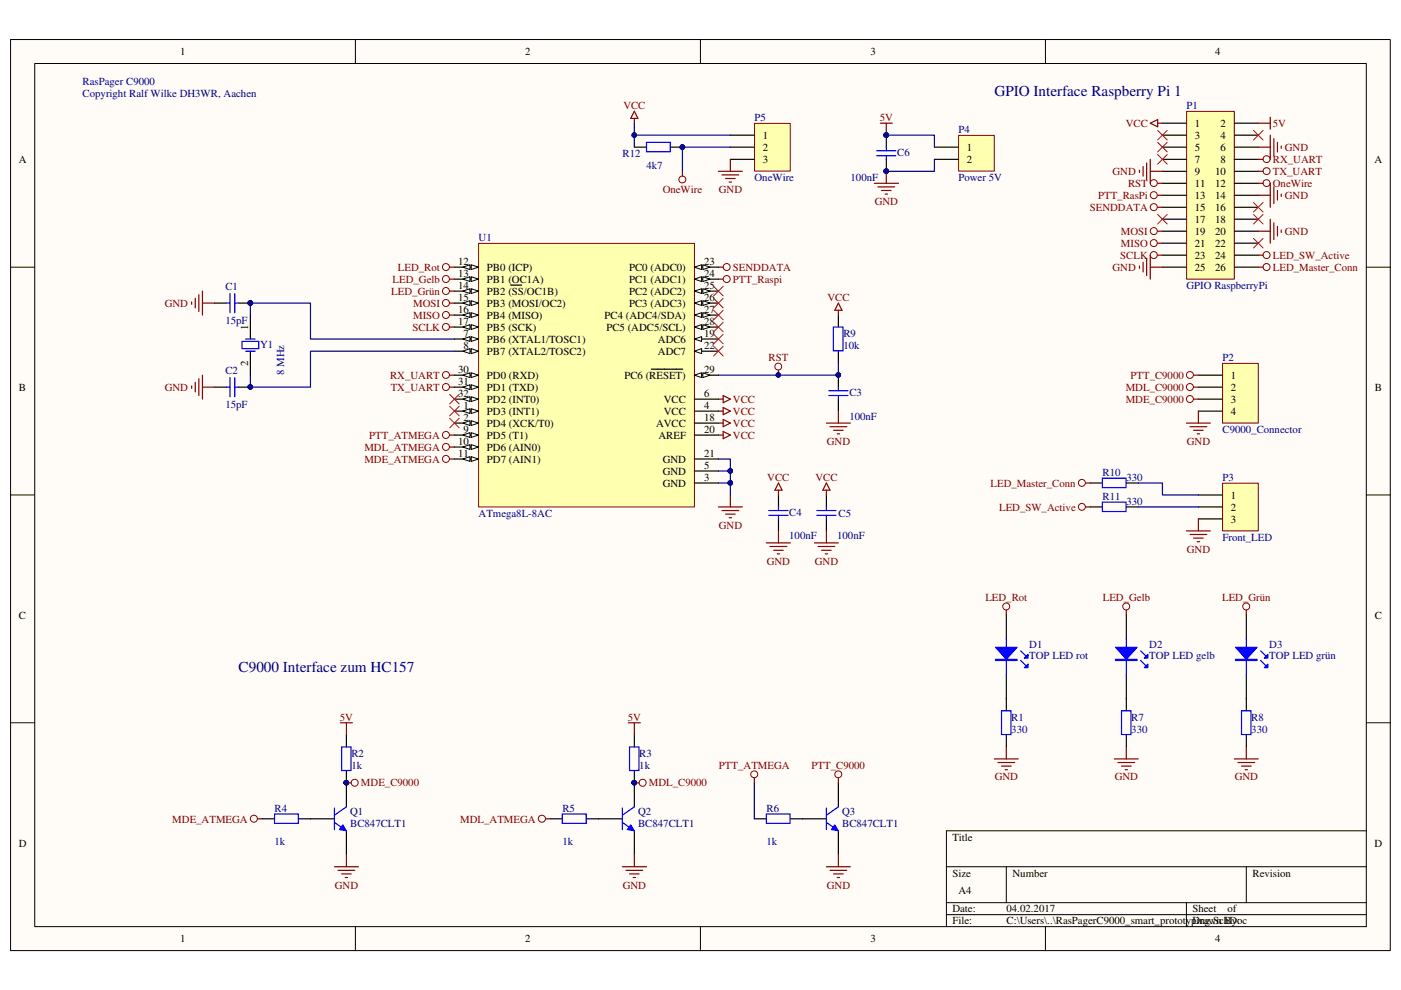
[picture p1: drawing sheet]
<svg xmlns="http://www.w3.org/2000/svg" width="297mm" height="210mm" viewBox="0 0 297 210" stroke-linecap="round" stroke-linejoin="round" font-family="sans-serif">
<defs><g id="words">
<g font-size="3.2" fill="#000080">
<text x="210.9" y="20.4">GPIO Interface Raspberry Pi 1</text>
<text x="50.6" y="142.4">C9000 Interface zum HC157</text>
</g>
<g font-size="2.3">
<text x="38.2" y="11.7">1</text>
<text x="111.4" y="11.7">2</text>
<text x="184.5" y="11.7">3</text>
<text x="257.6" y="11.7">4</text>
<text x="161.8" y="29.5">1</text>
<text x="253.3" y="26.9">1</text>
<text x="253.3" y="29.5">3</text>
<text x="258.8" y="26.9">2</text>
<text x="258.8" y="29.5">4</text>
<text x="4" y="34.5">A</text>
<text x="161.8" y="32">2</text>
<text x="161.8" y="34.5">3</text>
<text x="205" y="32">1</text>
<text x="205" y="34.5">2</text>
<text x="253.3" y="32">5</text>
<text x="253.3" y="34.5">7</text>
<text x="258.8" y="32">6</text>
<text x="258.8" y="34.5">8</text>
<text x="291.4" y="34.5">A</text>
<text x="253.3" y="37.1">9</text>
<text x="253.3" y="39.6">11</text>
<text x="257.6" y="37.1">10</text>
<text x="257.6" y="39.6">12</text>
<text x="253.3" y="42.2">13</text>
<text x="253.3" y="44.7">15</text>
<text x="253.3" y="47.3">17</text>
<text x="257.6" y="42.2">14</text>
<text x="257.6" y="44.7">16</text>
<text x="257.6" y="47.3">18</text>
<text x="253.3" y="49.8">19</text>
<text x="253.3" y="52.4">21</text>
<text x="257.6" y="49.8">20</text>
<text x="257.6" y="52.4">22</text>
<text x="97.1" y="56.2">12</text>
<text x="97.1" y="58.7">13</text>
<text x="103.2" y="57.4">PB0 (ICP)</text>
<text x="103.2" y="60">PB1 (OC1A)</text>
<text x="133.4" y="57.4">PC0 (ADC0)</text>
<text x="133.4" y="60">PC1 (ADC1)</text>
<text x="149.3" y="56.2">23</text>
<text x="149.3" y="58.7">24</text>
<text x="253.3" y="54.9">23</text>
<text x="253.3" y="57.4">25</text>
<text x="257.6" y="54.9">24</text>
<text x="257.6" y="57.4">26</text>
<text x="97.1" y="61.3">14</text>
<text x="97.1" y="63.8">15</text>
<text x="103.2" y="62.5">PB2 (SS/OC1B)</text>
<text x="103.2" y="65.1">PB3 (MOSI/OC2)</text>
<text x="133.4" y="62.5">PC2 (ADC2)</text>
<text x="133.4" y="65.1">PC3 (ADC3)</text>
<text x="149.3" y="61.3">25</text>
<text x="149.3" y="63.8">26</text>
<text x="52.6" y="69.9" transform="rotate(-90 52.6 69.9)">1</text>
<text x="97.1" y="66.3">16</text>
<text x="97.1" y="68.9">17</text>
<text x="98.3" y="71.4">7</text>
<text x="103.2" y="67.6">PB4 (MISO)</text>
<text x="103.2" y="70.1">PB5 (SCK)</text>
<text x="128.2" y="67.6">PC4 (ADC4/SDA)</text>
<text x="128.6" y="70.1">PC5 (ADC5/SCL)</text>
<text x="149.3" y="71.4">19</text>
<text x="149.3" y="66.3">27</text>
<text x="149.3" y="68.9">28</text>
<text x="52.6" y="77.6" transform="rotate(-90 52.6 77.6)">2</text>
<text x="98.3" y="74">8</text>
<text x="103.2" y="72.7">PB6 (XTAL1/TOSC1)</text>
<text x="103.2" y="75.2">PB7 (XTAL2/TOSC2)</text>
<text x="139.5" y="72.7">ADC6</text>
<text x="139.5" y="75.2">ADC7</text>
<text x="149.3" y="74">22</text>
<text x="4" y="82.8">B</text>
<text x="97.1" y="79">30</text>
<text x="97.1" y="81.6">31</text>
<text x="103.2" y="80.3">PD0 (RXD)</text>
<text x="103.2" y="82.8">PD1 (TXD)</text>
<text x="132.4" y="80.3">PC6 (RESET)</text>
<text x="149.3" y="79">29</text>
<text x="261" y="80.3">1</text>
<text x="261" y="82.8">2</text>
<text x="291.5" y="82.8">B</text>
<text x="97.1" y="84.1">32</text>
<text x="98.3" y="86.7">1</text>
<text x="98.3" y="89.2">2</text>
<text x="103.2" y="85.4">PD2 (INT0)</text>
<text x="103.2" y="88">PD3 (INT1)</text>
<text x="140.8" y="85.4">VCC</text>
<text x="140.8" y="88">VCC</text>
<text x="149.3" y="84.1">6</text>
<text x="149.3" y="86.7">4</text>
<text x="149.3" y="89.2">18</text>
<text x="261" y="85.4">3</text>
<text x="261" y="88">4</text>
<text x="97.1" y="94.3">10</text>
<text x="98.3" y="91.8">9</text>
<text x="103.2" y="90.5">PD4 (XCK/T0)</text>
<text x="103.2" y="93">PD5 (T1)</text>
<text x="103.2" y="95.6">PD6 (AIN0)</text>
<text x="139.1" y="90.5">AVCC</text>
<text x="139.6" y="93">AREF</text>
<text x="149.3" y="91.8">20</text>
<text x="97.1" y="96.9">11</text>
<text x="103.2" y="98.1">PD7 (AIN1)</text>
<text x="140.5" y="100.7">GND</text>
<text x="140.5" y="98.1">GND</text>
<text x="149.3" y="99.4">5</text>
<text x="149.3" y="96.9">21</text>
<text x="149.3" y="101.9">3</text>
<text x="140.5" y="103.2">GND</text>
<text x="261" y="105.7">1</text>
<text x="261" y="108.3">2</text>
<text x="261" y="110.8">3</text>
<text x="4" y="131.2">C</text>
<text x="291.5" y="131.2">C</text>
<text x="4" y="179.5">D</text>
<text x="201.9" y="178.2">Title</text>
<text x="291.4" y="179.5">D</text>
<text x="201.9" y="185.8">Size</text>
<text x="214.7" y="185.8">Number</text>
<text x="265.6" y="185.8">Revision</text>
<text x="203.2" y="189.7">A4</text>
<text x="201.9" y="193.5">Date:</text>
<text x="201.9" y="196">File:</text>
<text x="213.4" y="196">C:\Users\..\RasPagerC9000_smart_prototyping.SchDoc</text>
<text x="213.4" y="193.5">04.02.2017</text>
<text x="252.8" y="196">Drawn By:</text>
<text x="252.8" y="193.5">Sheet</text>
<text x="260.3" y="193.5">of</text>
<text x="38.2" y="199.8">1</text>
<text x="111.4" y="199.8">2</text>
<text x="184.5" y="199.8">3</text>
<text x="257.6" y="199.8">4</text>
</g>
<g font-size="2.3" fill="#000080">
<text x="17.5" y="18">RasPager C9000</text>
<text x="17.5" y="20.6">Copyright Ralf Wilke DH3WR, Aachen</text>
<text x="251.5" y="23.1">P1</text>
<text x="160" y="25.7">P5</text>
<text x="203.2" y="28.2">P4</text>
<text x="132" y="33.3">R12</text>
<text x="137.1" y="35.8">4k7</text>
<text x="190.2" y="33">C6</text>
<text x="160" y="38.4">OneWire</text>
<text x="180.3" y="38.4">100nF</text>
<text x="203.2" y="38.4">Power 5V</text>
<text x="101.5" y="51.1">U1</text>
<text x="47.8" y="61.5">C1</text>
<text x="251.5" y="61.3">GPIO RaspberryPi</text>
<text x="47.8" y="68.6">15pF</text>
<text x="178.8" y="71.4">R9</text>
<text x="55.2" y="73.7">Y1</text>
<text x="178.8" y="74">10k</text>
<text x="259.2" y="76.5">P2</text>
<text x="47.8" y="79.3">C2</text>
<text x="60.2" y="79.5" transform="rotate(-90 60.2 79.5)">8 MHz</text>
<text x="180.1" y="83.9">C3</text>
<text x="47.8" y="86.4">15pF</text>
<text x="180.1" y="89">100nF</text>
<text x="259.2" y="91.8">C9000_Connector</text>
<text x="233.8" y="100.9">R10</text>
<text x="238.8" y="101.9">330</text>
<text x="259.2" y="101.9">P3</text>
<text x="233.8" y="106">R11</text>
<text x="238.8" y="107">330</text>
<text x="101.5" y="109.6">ATmega8L-8AC</text>
<text x="167.3" y="109.3">C4</text>
<text x="177.8" y="109.6">C5</text>
<text x="167.3" y="114.4">100nF</text>
<text x="177.5" y="114.4">100nF</text>
<text x="259.2" y="114.6">Front_LED</text>
<text x="218.2" y="137.3">D1</text>
<text x="243.7" y="137.3">D2</text>
<text x="269.1" y="137.3">D3</text>
<text x="218.2" y="139.8">TOP LED rot</text>
<text x="243.7" y="139.8">TOP LED gelb</text>
<text x="269.1" y="139.8">TOP LED grün</text>
<text x="214.4" y="155.3">330</text>
<text x="214.4" y="152.8">R1</text>
<text x="239.9" y="155.3">330</text>
<text x="239.9" y="152.8">R7</text>
<text x="265.3" y="155.3">330</text>
<text x="265.3" y="152.8">R8</text>
<text x="74.5" y="160.4">R2</text>
<text x="135.5" y="160.4">R3</text>
<text x="74.5" y="162.9">1k</text>
<text x="135.5" y="162.9">1k</text>
<text x="58.2" y="172.1">R4</text>
<text x="74.2" y="172.9">Q1</text>
<text x="119.2" y="172.1">R5</text>
<text x="135.3" y="172.9">Q2</text>
<text x="162.5" y="172.1">R6</text>
<text x="178.6" y="172.9">Q3</text>
<text x="58.2" y="179.2">1k</text>
<text x="74.2" y="175.4">BC847CLT1</text>
<text x="119.2" y="179.2">1k</text>
<text x="135.3" y="175.4">BC847CLT1</text>
<text x="162.5" y="179.2">1k</text>
<text x="178.6" y="175.4">BC847CLT1</text>
</g>
<g font-size="2.3" fill="#800000">
<text x="132.2" y="23.1">VCC</text>
<text x="186.6" y="25.7">5V</text>
<text x="238.7" y="26.9">VCC</text>
<text x="269.9" y="26.9">5V</text>
<text x="269.9" y="34.5">RX_UART</text>
<text x="272.4" y="32">GND</text>
<text x="140.5" y="40.9">OneWire</text>
<text x="152.4" y="40.9">GND</text>
<text x="235.9" y="37.1">GND</text>
<text x="239.2" y="39.6">RST</text>
<text x="269.9" y="37.1">TX_UART</text>
<text x="269.9" y="39.6">OneWire</text>
<text x="185.5" y="43.5">GND</text>
<text x="231.1" y="44.7">SENDDATA</text>
<text x="232.8" y="42.2">PTT_RasPi</text>
<text x="272.4" y="42.2">GND</text>
<text x="237.7" y="52.4">MISO</text>
<text x="237.7" y="49.8">MOSI</text>
<text x="272.4" y="49.8">GND</text>
<text x="83.2" y="60">LED_Gelb</text>
<text x="84.4" y="57.4">LED_Rot</text>
<text x="155.4" y="57.4">SENDDATA</text>
<text x="155.4" y="60">PTT_Raspi</text>
<text x="235.9" y="57.4">GND</text>
<text x="237.5" y="54.9">SCLK</text>
<text x="269.9" y="54.9">LED_SW_Active</text>
<text x="269.9" y="57.4">LED_Master_Conn</text>
<text x="34.9" y="65.1">GND</text>
<text x="83" y="62.5">LED_Grün</text>
<text x="87.6" y="65.1">MOSI</text>
<text x="175.4" y="63.8">VCC</text>
<text x="87.5" y="70.1">SCLK</text>
<text x="87.6" y="67.6">MISO</text>
<text x="162.9" y="76.5">RST</text>
<text x="34.9" y="82.8">GND</text>
<text x="82.7" y="80.3">RX_UART</text>
<text x="82.8" y="82.8">TX_UART</text>
<text x="238.7" y="82.8">MDL_C9000</text>
<text x="239.7" y="80.3">PTT_C9000</text>
<text x="155.4" y="85.4">VCC</text>
<text x="155.4" y="88">VCC</text>
<text x="238.7" y="85.4">MDE_C9000</text>
<text x="77.3" y="95.6">MDL_ATMEGA</text>
<text x="78.3" y="93">PTT_ATMEGA</text>
<text x="155.4" y="90.5">VCC</text>
<text x="155.4" y="93">VCC</text>
<text x="175.3" y="94.3">GND</text>
<text x="251.6" y="94.3">GND</text>
<text x="77.3" y="98.1">MDE_ATMEGA</text>
<text x="162.7" y="101.9">VCC</text>
<text x="172.9" y="101.9">VCC</text>
<text x="210" y="103.2">LED_Master_Conn</text>
<text x="152.4" y="112.1">GND</text>
<text x="211.8" y="108.3">LED_SW_Active</text>
<text x="162.6" y="119.7">GND</text>
<text x="172.8" y="119.7">GND</text>
<text x="251.6" y="117.2">GND</text>
<text x="208.9" y="127.4">LED_Rot</text>
<text x="233.8" y="127.4">LED_Gelb</text>
<text x="259.1" y="127.4">LED_Grün</text>
<text x="72" y="152.8">5V</text>
<text x="133.1" y="152.8">5V</text>
<text x="76.5" y="166.8">MDE_C9000</text>
<text x="137.6" y="166.8">MDL_C9000</text>
<text x="152.4" y="162.9">PTT_ATMEGA</text>
<text x="172.1" y="162.9">PTT_C9000</text>
<text x="210.9" y="165.5">GND</text>
<text x="236.3" y="165.5">GND</text>
<text x="261.8" y="165.5">GND</text>
<text x="36.5" y="174.4">MDE_ATMEGA</text>
<text x="97.6" y="174.4">MDL_ATMEGA</text>
<text x="71" y="188.4">GND</text>
<text x="132" y="188.4">GND</text>
<text x="175.3" y="188.4">GND</text>
</g>
</g></defs>
<path d="M2.3 8.4h292.5v193.1h-292.5z" fill="#fffcf8"/>
<path d="M2.2 8.4h292.6v193.1h-292.6z" fill="none" stroke="#000" stroke-width=".21"/>
<path d="M7.4 13.5h282.3v183h-282.3z" fill="#fffcf8"/>
<g fill="none" stroke="#000" stroke-width=".21">
<path d="M7.4 13.5h282.3v183h-282.3zM75.3 8.3v5.1M148.5 8.3v5.1M221.7 8.3v5.1M2.2 56.6h5.1M289.7 56.6h5.1M2.2 104.9h5.1M289.7 104.9h5.1M2.2 153.2h5.1M289.7 153.2h5.1M289.7 176.1h-89v20.4M75.3 196.5v5.1"/>
<path d="M148.5 196.5v5.1M200.7 183.8h89M200.7 191.4h89M200.7 193.9h89M213.4 183.8v7.6M221.7 196.5v5.1M251.5 191.4v5.1M264.2 183.8v7.6"/>
</g>
<path d="M45.5 82.1h2.5M50.5 82.1h2.6" fill="none" stroke="#000" stroke-width=".25"/>
<circle cx="53.1" cy="82" r=".48" fill="#000080"/>
<circle cx="53.1" cy="82" r=".48" fill="none" stroke="#000080" stroke-width=".21"/>
<path d="M48 82.1h.8M48.8 80.1v4M49.8 80.1v4M49.8 82.1h.7" fill="none" stroke="#00f" stroke-width=".25"/>
<circle cx="53.1" cy="82" r=".48" fill="#000080"/>
<circle cx="53.1" cy="82" r=".48" fill="none" stroke="#000080" stroke-width=".21"/>
<path d="M45.5 64.3h2.5M50.5 64.3h2.6M53.1 66.8v5.1M53.1 74.5v5" fill="none" stroke="#000" stroke-width=".25"/>
<path d="M51.3 72.4h3.6v1.5h-3.6zM52.1 74.5h2M52.1 71.9h2" fill="none" stroke="#00f" stroke-width=".25"/>
<circle cx="53.1" cy="64.2" r=".49" fill="#000080"/>
<circle cx="53.1" cy="64.2" r=".49" fill="none" stroke="#000080" stroke-width=".21"/>
<path d="M48 64.3h.8M48.8 62.2v4.1M49.8 62.2v4.1M49.8 64.3h.7" fill="none" stroke="#00f" stroke-width=".25"/>
<circle cx="53.1" cy="64.2" r=".49" fill="#000080"/>
<circle cx="53.1" cy="64.2" r=".49" fill="none" stroke="#000080" stroke-width=".21"/>
<path d="M177.8 79.5v2.6M177.8 84.6v2.6" fill="none" stroke="#000" stroke-width=".25"/>
<circle cx="177.7" cy="79.5" r=".48" fill="#000080"/>
<circle cx="177.7" cy="79.5" r=".48" fill="none" stroke="#000080" stroke-width=".21"/>
<path d="M175.7 82.8h4.1M175.7 83.9h4.1M177.8 82.1v.7M177.8 83.9v.7" fill="none" stroke="#00f" stroke-width=".25"/>
<circle cx="177.7" cy="79.5" r=".48" fill="#000080"/>
<circle cx="177.7" cy="79.5" r=".48" fill="none" stroke="#000080" stroke-width=".21"/>
<g fill="none" stroke="#800000" stroke-width=".25">
<path d="M40.6 64v.5M41.4 63.2v2.1M42.2 62.5v3.5M42.9 61.7v5.1M42.9 79.5v5.1M42.9 64.3h2.6M40.6 81.8v.5M41.4 81.1v2M42.2 80.3v3.6M42.9 82.1h2.6M175.2 89.7h5.1M176 90.5h3.5"/>
<path d="M176.7 91.2h2.1M177.5 92h.5M177.8 87.2v2.5"/>
</g>
<path d="M73.4 166v5.1" fill="none" stroke="#000" stroke-width=".25"/>
<circle cx="73.4" cy="165.9" r=".48" fill="#000080"/>
<circle cx="73.4" cy="165.9" r=".48" fill="none" stroke="#000080" stroke-width=".21"/>
<path d="M65.8 173.6h5.1M73.4 176.1v5.1" fill="none" stroke="#000" stroke-width=".25"/>
<path d="M70.9 174.4l2.5 1.7M70.9 171.3v4.6M73.4 171.1l-2.5 1.7" fill="none" stroke="#00f" stroke-width=".25"/>
<path d="M72.7 174.9l.7 1.2-1.5-.2z" fill="#00f"/>
<path d="M72.7 174.9l.7 1.2-1.5-.2z" fill="none" stroke="#00f" stroke-width=".21"/>
<circle cx="73.4" cy="165.9" r=".48" fill="#000080"/>
<circle cx="73.4" cy="165.9" r=".48" fill="none" stroke="#000080" stroke-width=".21"/>
<path d="M251.6 23.7h10.1v35.5h-10.1z" fill="#ffffb0"/>
<g fill="none" stroke="#800000" stroke-width=".21">
<path d="M251.6 23.6h10.1v35.6h-10.1z"/>
<circle cx="268.5" cy="33.7" r=".73"/>
<circle cx="268.5" cy="36.3" r=".73"/>
<circle cx="94.6" cy="79.5" r=".74"/>
<circle cx="165" cy="77.7" r=".73"/>
<circle cx="94.5" cy="82.1" r=".74"/>
</g>
<g fill="none" stroke="#000" stroke-width=".25">
<path d="M246.5 26.1h5M246.5 28.7h5M246.5 31.2h5M246.5 33.8h5M246.5 36.3h5M246.5 38.9h5M261.7 26.1h5.1M261.7 28.7h5.1M261.7 31.2h5.1M261.7 33.8h5.1M261.7 36.3h5.1M261.7 38.9h5.1"/>
<path d="M246.5 41.4h5M246.5 43.9h5M246.5 46.5h5M246.5 49h5M246.5 51.6h5M246.5 54.1h5M246.5 56.6h5M261.7 41.4h5.1M261.7 43.9h5.1M261.7 46.5h5.1M261.7 49h5.1M261.7 51.6h5.1"/>
<path d="M261.7 54.1h5.1M261.7 56.6h5.1"/>
</g>
<path d="M243.9 26.1l1.5-.7v1.5zM245.4 26.1h1.1M266.8 26.1h2.5M266.8 36.3h1M266.8 33.8h1M269.3 24.8v2.6M95.3 79.5h1M165.1 78.5v1M95.3 82.1h1" fill="none" stroke="#800000" stroke-width=".25"/>
<circle cx="165" cy="79.5" r=".46" fill="#000080"/>
<circle cx="165" cy="79.5" r=".46" fill="none" stroke="#000080" stroke-width=".21"/>
<g fill="none" stroke="#800000" stroke-width=".21">
<circle cx="154.1" cy="59.2" r=".74"/>
<circle cx="154.1" cy="56.6" r=".74"/>
<circle cx="244.6" cy="51.5" r=".74"/>
<circle cx="244.6" cy="54.1" r=".74"/>
<circle cx="244.6" cy="49" r=".74"/>
<circle cx="244.6" cy="41.4" r=".74"/>
<circle cx="94.5" cy="64.2" r=".74"/>
<circle cx="94.5" cy="69.3" r=".74"/>
<circle cx="94.5" cy="66.8" r=".74"/>
</g>
<g fill="none" stroke="#800000" stroke-width=".25">
<path d="M152.3 56.6h1M152.3 59.2h1M245.4 54.1h1.1M245.4 51.6h1.1M245.4 49h1.1M245.4 41.4h1.1M95.3 69.3h1M95.3 66.8h1M95.3 64.3h1M152.3 89.7h1M152.3 84.6h1M152.3 87.2h1"/>
<path d="M152.3 92.2h1M153.3 88.9l1.6 .8-1.6 .8zM153.3 83.9l1.6 .7-1.6 .8zM153.3 86.4l1.6 .8-1.6 .7zM153.3 91.5l1.6 .7-1.6 .8zM152.3 107.5h5.1M153.1 108.2h3.5M153.8 109h2.1M154.6 109.8h.5M154.9 104.9v2.6M162.5 115.1h5.1M163.2 115.9h3.6"/>
<path d="M164 116.7h2.1M164.8 117.4h.5M165.1 103.9v1M165.1 112.6v2.5M165.1 102.4l.7 1.5h-1.5zM172.7 115.1h5.1M173.4 115.9h3.6M174.2 116.7h2M175 117.4h.5M175.2 103.9v1M175.2 112.6v2.5M175.2 102.4l.8 1.5h-1.5z"/>
<path d="M70.9 183.8h5.1M71.7 184.5h3.5M72.4 185.3h2.1M73.2 186.1h.5M73.4 181.2v2.6"/>
</g>
<path d="M165.1 104.9v2.6M165.1 110v2.6M175.2 104.9v2.6M175.2 110v2.6M73.4 155.8v2.6M73.4 163.4v2.6" fill="none" stroke="#000" stroke-width=".25"/>
<path d="M163 108.2h4.1M163 109.3h4.1M165.1 107.5v.7M165.1 109.3v.7M173.2 108.2h4M173.2 109.3h4M175.2 107.5v.7M175.2 109.3v.7" fill="none" stroke="#00f" stroke-width=".25"/>
<circle cx="73.4" cy="165.9" r=".48" fill="#000080"/>
<circle cx="73.4" cy="165.9" r=".48" fill="none" stroke="#000080" stroke-width=".21"/>
<path d="M72.4 158.4h2v5h-2z" fill="none" stroke="#00f" stroke-width=".25"/>
<circle cx="73.4" cy="165.9" r=".48" fill="#000080"/>
<circle cx="73.4" cy="165.9" r=".48" fill="none" stroke="#000080" stroke-width=".21"/>
<path d="M72.2 153.2h2.5M73.4 153.2v2.6" fill="none" stroke="#800000" stroke-width=".25"/>
<path d="M134.5 166v5.1" fill="none" stroke="#000" stroke-width=".25"/>
<circle cx="134.5" cy="165.9" r=".48" fill="#000080"/>
<circle cx="134.5" cy="165.9" r=".48" fill="none" stroke="#000080" stroke-width=".21"/>
<path d="M126.9 173.6h5M134.5 176.1v5.1" fill="none" stroke="#000" stroke-width=".25"/>
<path d="M131.9 174.4l2.6 1.7M131.9 171.3v4.6M134.5 171.1l-2.6 1.7" fill="none" stroke="#00f" stroke-width=".25"/>
<path d="M133.7 174.9l.8 1.2-1.5-.2z" fill="#00f"/>
<path d="M133.7 174.9l.8 1.2-1.5-.2z" fill="none" stroke="#00f" stroke-width=".21"/>
<circle cx="134.5" cy="165.9" r=".48" fill="#000080"/>
<circle cx="134.5" cy="165.9" r=".48" fill="none" stroke="#000080" stroke-width=".21"/>
<path d="M131.9 183.8h5.2M132.7 184.5h3.6M133.5 185.3h2M134.2 186.1h.5M134.5 181.2v2.6" fill="none" stroke="#800000" stroke-width=".25"/>
<path d="M134.5 155.8v2.6M134.5 163.4v2.6" fill="none" stroke="#000" stroke-width=".25"/>
<circle cx="134.5" cy="165.9" r=".48" fill="#000080"/>
<circle cx="134.5" cy="165.9" r=".48" fill="none" stroke="#000080" stroke-width=".21"/>
<path d="M133.5 158.4h2v5h-2z" fill="none" stroke="#00f" stroke-width=".25"/>
<circle cx="134.5" cy="165.9" r=".48" fill="#000080"/>
<circle cx="134.5" cy="165.9" r=".48" fill="none" stroke="#000080" stroke-width=".21"/>
<path d="M133.2 153.2h2.6M134.5 153.2v2.6" fill="none" stroke="#800000" stroke-width=".25"/>
<path d="M170.1 173.6h5.1M177.8 166v5.1M177.8 176.1v5.1" fill="none" stroke="#000" stroke-width=".25"/>
<path d="M175.2 174.4l2.6 1.7M175.2 171.3v4.6M177.8 171.1l-2.6 1.7" fill="none" stroke="#00f" stroke-width=".25"/>
<path d="M177 174.9l.8 1.2-1.6-.2z" fill="#00f"/>
<path d="M177 174.9l.8 1.2-1.6-.2z" fill="none" stroke="#00f" stroke-width=".21"/>
<path d="M95.3 92.2h1M95.3 94.8h1M95.3 97.3h1M54.6 173.6h1.1M115.7 173.6h1M159.9 165v1M175.2 183.8h5.1M176 184.5h3.5M176.7 185.3h2.1M177.5 186.1h.5M177.8 181.2v2.6" fill="none" stroke="#800000" stroke-width=".25"/>
<g fill="none" stroke="#800000" stroke-width=".21">
<circle cx="94.5" cy="92.2" r=".74"/>
<circle cx="94.5" cy="97.3" r=".74"/>
<circle cx="94.5" cy="94.8" r=".74"/>
<circle cx="53.8" cy="173.6" r=".74"/>
<circle cx="114.9" cy="173.6" r=".75"/>
<circle cx="159.9" cy="164.2" r=".73"/>
</g>
<path d="M55.7 173.6h2.5M63.3 173.6h2.5M116.7 173.6h2.5M124.3 173.6h2.6M159.9 173.6h2.6M167.6 173.6h2.5" fill="none" stroke="#000" stroke-width=".25"/>
<path d="M58.2 172.6h5v2h-5zM119.2 172.6h5.1v2h-5.1zM162.5 172.6h5v2h-5z" fill="none" stroke="#00f" stroke-width=".25"/>
<path d="M259.2 77.1h7.6v12.6h-7.6z" fill="#ffffb0"/>
<g fill="none" stroke="#800000" stroke-width=".21">
<path d="M259.2 77h7.6v12.7h-7.6z"/>
<circle cx="75.2" cy="166" r=".74"/>
</g>
<path d="M254.1 79.5h5.1M254.1 82.1h5.1M254.1 84.6h5.1M254.1 87.2h5.1" fill="none" stroke="#000" stroke-width=".25"/>
<path d="M73.4 166h1.1" fill="none" stroke="#800000" stroke-width=".25"/>
<circle cx="73.4" cy="165.9" r=".48" fill="#000080"/>
<circle cx="73.4" cy="165.9" r=".48" fill="none" stroke="#000080" stroke-width=".21"/>
<circle cx="136.2" cy="166" r=".74" fill="none" stroke="#800000" stroke-width=".21"/>
<path d="M134.5 166h1" fill="none" stroke="#800000" stroke-width=".25"/>
<circle cx="134.5" cy="165.9" r=".48" fill="#000080"/>
<circle cx="134.5" cy="165.9" r=".48" fill="none" stroke="#000080" stroke-width=".21"/>
<g fill="none" stroke="#800000" stroke-width=".21">
<circle cx="252.3" cy="79.5" r=".74"/>
<circle cx="252.3" cy="82.1" r=".74"/>
<circle cx="252.3" cy="84.6" r=".74"/>
<circle cx="177.7" cy="164.2" r=".74"/>
</g>
<path d="M253.1 79.5h1M251.5 89.7h5.1M252.3 90.5h3.6M253.1 84.6h1M253.1 82.1h1M253.1 91.2h2M253.8 92h.5M254.1 87.2v2.5M177.8 165v1" fill="none" stroke="#800000" stroke-width=".25"/>
<path d="M101.5 51.6h45.7v55.9h-45.7z" fill="#ffffb0"/>
<path d="M101.5 51.6h45.7v55.9h-45.7z" fill="none" stroke="#800000" stroke-width=".21"/>
<path d="M147.2 79.5h5.1" fill="none" stroke="#000" stroke-width=".25"/>
<path d="M147.2 79.5l1.6-.5v1.1z" fill="#fffcf8"/>
<path d="M147.2 79.5l1.6-.5v1.1z" fill="none" stroke="#000" stroke-width=".21"/>
<path d="M149 79l1.5 .5-1.5 .6z" fill="#fffcf8"/>
<path d="M149 79l1.5 .5-1.5 .6z" fill="none" stroke="#000" stroke-width=".21"/>
<path d="M96.3 79.5h5.1M138.1 78.3h3.9M142.2 78.3h2.5" fill="none" stroke="#000" stroke-width=".25"/>
<path d="M99.9 79l1.5 .5-1.5 .6z" fill="#fffcf8"/>
<path d="M99.9 79l1.5 .5-1.5 .6z" fill="none" stroke="#000" stroke-width=".21"/>
<path d="M98.1 79.5l1.5-.5v1.1z" fill="#fffcf8"/>
<path d="M98.1 79.5l1.5-.5v1.1z" fill="none" stroke="#000" stroke-width=".21"/>
<path d="M96.3 82.1h5.1" fill="none" stroke="#000" stroke-width=".25"/>
<path d="M99.9 81.6l1.5 .5-1.5 .5z" fill="#fffcf8"/>
<path d="M99.9 81.6l1.5 .5-1.5 .5z" fill="none" stroke="#000" stroke-width=".21"/>
<path d="M98.1 82.1l1.5-.5v1z" fill="#fffcf8"/>
<path d="M98.1 82.1l1.5-.5v1z" fill="none" stroke="#000" stroke-width=".21"/>
<path d="M96.3 84.6h5.1" fill="none" stroke="#000" stroke-width=".25"/>
<path d="M99.9 84.1l1.5 .5-1.5 .5z" fill="#fffcf8"/>
<path d="M99.9 84.1l1.5 .5-1.5 .5z" fill="none" stroke="#000" stroke-width=".21"/>
<path d="M98.1 84.6l1.5-.5v1z" fill="#fffcf8"/>
<path d="M98.1 84.6l1.5-.5v1z" fill="none" stroke="#000" stroke-width=".21"/>
<path d="M96.3 87.2h5.1" fill="none" stroke="#000" stroke-width=".25"/>
<path d="M99.9 86.7l1.5 .5-1.5 .5z" fill="#fffcf8"/>
<path d="M99.9 86.7l1.5 .5-1.5 .5z" fill="none" stroke="#000" stroke-width=".21"/>
<path d="M98.1 87.2l1.5-.5v1z" fill="#fffcf8"/>
<path d="M98.1 87.2l1.5-.5v1z" fill="none" stroke="#000" stroke-width=".21"/>
<path d="M96.3 89.7h5.1" fill="none" stroke="#000" stroke-width=".25"/>
<path d="M99.9 89.2l1.5 .5-1.5 .5z" fill="#fffcf8"/>
<path d="M99.9 89.2l1.5 .5-1.5 .5z" fill="none" stroke="#000" stroke-width=".21"/>
<path d="M98.1 89.7l1.5-.5v1z" fill="#fffcf8"/>
<path d="M98.1 89.7l1.5-.5v1z" fill="none" stroke="#000" stroke-width=".21"/>
<path d="M96.3 71.9h5.1M147.2 84.6h5.1M147.2 99.9h5.1" fill="none" stroke="#000" stroke-width=".25"/>
<path d="M99.9 71.4l1.5 .5-1.5 .5z" fill="#fffcf8"/>
<path d="M99.9 71.4l1.5 .5-1.5 .5z" fill="none" stroke="#000" stroke-width=".21"/>
<path d="M98.1 71.9l1.5-.5v1z" fill="#fffcf8"/>
<path d="M98.1 71.9l1.5-.5v1z" fill="none" stroke="#000" stroke-width=".21"/>
<path d="M96.3 74.5h5.1" fill="none" stroke="#000" stroke-width=".25"/>
<path d="M99.9 73.9l1.5 .6-1.5 .5z" fill="#fffcf8"/>
<path d="M99.9 73.9l1.5 .6-1.5 .5z" fill="none" stroke="#000" stroke-width=".21"/>
<path d="M98.1 74.5l1.5-.6v1.1z" fill="#fffcf8"/>
<path d="M98.1 74.5l1.5-.6v1.1z" fill="none" stroke="#000" stroke-width=".21"/>
<path d="M96.3 92.2h5.1" fill="none" stroke="#000" stroke-width=".25"/>
<path d="M99.9 91.7l1.5 .5-1.5 .6z" fill="#fffcf8"/>
<path d="M99.9 91.7l1.5 .5-1.5 .6z" fill="none" stroke="#000" stroke-width=".21"/>
<path d="M98.1 92.2l1.5-.5v1.1z" fill="#fffcf8"/>
<path d="M98.1 92.2l1.5-.5v1.1z" fill="none" stroke="#000" stroke-width=".21"/>
<path d="M96.3 94.8h5.1" fill="none" stroke="#000" stroke-width=".25"/>
<path d="M99.9 94.3l1.5 .5-1.5 .5z" fill="#fffcf8"/>
<path d="M99.9 94.3l1.5 .5-1.5 .5z" fill="none" stroke="#000" stroke-width=".21"/>
<path d="M98.1 94.8l1.5-.5v1z" fill="#fffcf8"/>
<path d="M98.1 94.8l1.5-.5v1z" fill="none" stroke="#000" stroke-width=".21"/>
<path d="M96.3 97.3h5.1" fill="none" stroke="#000" stroke-width=".25"/>
<path d="M99.9 96.8l1.5 .5-1.5 .5z" fill="#fffcf8"/>
<path d="M99.9 96.8l1.5 .5-1.5 .5z" fill="none" stroke="#000" stroke-width=".21"/>
<path d="M98.1 97.3l1.5-.5v1z" fill="#fffcf8"/>
<path d="M98.1 97.3l1.5-.5v1z" fill="none" stroke="#000" stroke-width=".21"/>
<path d="M96.3 56.6h5.1" fill="none" stroke="#000" stroke-width=".25"/>
<path d="M99.9 56.1l1.5 .5-1.5 .5z" fill="#fffcf8"/>
<path d="M99.9 56.1l1.5 .5-1.5 .5z" fill="none" stroke="#000" stroke-width=".21"/>
<path d="M98.1 56.6l1.5-.5v1z" fill="#fffcf8"/>
<path d="M98.1 56.6l1.5-.5v1z" fill="none" stroke="#000" stroke-width=".21"/>
<path d="M96.3 59.2h5.1" fill="none" stroke="#000" stroke-width=".25"/>
<path d="M99.9 58.7l1.5 .5-1.5 .5z" fill="#fffcf8"/>
<path d="M99.9 58.7l1.5 .5-1.5 .5z" fill="none" stroke="#000" stroke-width=".21"/>
<path d="M98.1 59.2l1.5-.5v1z" fill="#fffcf8"/>
<path d="M98.1 59.2l1.5-.5v1z" fill="none" stroke="#000" stroke-width=".21"/>
<path d="M96.3 61.7h5.1" fill="none" stroke="#000" stroke-width=".25"/>
<path d="M99.9 61.2l1.5 .5-1.5 .5z" fill="#fffcf8"/>
<path d="M99.9 61.2l1.5 .5-1.5 .5z" fill="none" stroke="#000" stroke-width=".21"/>
<path d="M98.1 61.7l1.5-.5v1z" fill="#fffcf8"/>
<path d="M98.1 61.7l1.5-.5v1z" fill="none" stroke="#000" stroke-width=".21"/>
<path d="M96.3 64.3h5.1M108.3 60.5h1.1M109.5 60.5h1.1" fill="none" stroke="#000" stroke-width=".25"/>
<path d="M99.9 63.8l1.5 .5-1.5 .5z" fill="#fffcf8"/>
<path d="M99.9 63.8l1.5 .5-1.5 .5z" fill="none" stroke="#000" stroke-width=".21"/>
<path d="M98.1 64.3l1.5-.5v1z" fill="#fffcf8"/>
<path d="M98.1 64.3l1.5-.5v1z" fill="none" stroke="#000" stroke-width=".21"/>
<path d="M96.3 66.8h5.1" fill="none" stroke="#000" stroke-width=".25"/>
<path d="M99.9 66.3l1.5 .5-1.5 .5z" fill="#fffcf8"/>
<path d="M99.9 66.3l1.5 .5-1.5 .5z" fill="none" stroke="#000" stroke-width=".21"/>
<path d="M98.1 66.8l1.5-.5v1z" fill="#fffcf8"/>
<path d="M98.1 66.8l1.5-.5v1z" fill="none" stroke="#000" stroke-width=".21"/>
<path d="M96.3 69.3h5.1" fill="none" stroke="#000" stroke-width=".25"/>
<path d="M99.9 68.8l1.5 .5-1.5 .5z" fill="#fffcf8"/>
<path d="M99.9 68.8l1.5 .5-1.5 .5z" fill="none" stroke="#000" stroke-width=".21"/>
<path d="M98.1 69.3l1.5-.5v1z" fill="#fffcf8"/>
<path d="M98.1 69.3l1.5-.5v1z" fill="none" stroke="#000" stroke-width=".21"/>
<path d="M147.2 56.6h5.1M147.2 89.7h5.1M147.2 92.2h5.1M147.2 97.3h5.1" fill="none" stroke="#000" stroke-width=".25"/>
<path d="M147.2 56.6l1.6-.5v1z" fill="#fffcf8"/>
<path d="M147.2 56.6l1.6-.5v1z" fill="none" stroke="#000" stroke-width=".21"/>
<path d="M149 56.1l1.5 .5-1.5 .5z" fill="#fffcf8"/>
<path d="M149 56.1l1.5 .5-1.5 .5z" fill="none" stroke="#000" stroke-width=".21"/>
<path d="M147.2 59.2h5.1" fill="none" stroke="#000" stroke-width=".25"/>
<path d="M147.2 59.2l1.6-.5v1z" fill="#fffcf8"/>
<path d="M147.2 59.2l1.6-.5v1z" fill="none" stroke="#000" stroke-width=".21"/>
<path d="M149 58.7l1.5 .5-1.5 .5z" fill="#fffcf8"/>
<path d="M149 58.7l1.5 .5-1.5 .5z" fill="none" stroke="#000" stroke-width=".21"/>
<path d="M147.2 61.7h5.1" fill="none" stroke="#000" stroke-width=".25"/>
<path d="M147.2 61.7l1.6-.5v1z" fill="#fffcf8"/>
<path d="M147.2 61.7l1.6-.5v1z" fill="none" stroke="#000" stroke-width=".21"/>
<path d="M149 61.2l1.5 .5-1.5 .5z" fill="#fffcf8"/>
<path d="M149 61.2l1.5 .5-1.5 .5z" fill="none" stroke="#000" stroke-width=".21"/>
<path d="M147.2 64.3h5.1" fill="none" stroke="#000" stroke-width=".25"/>
<path d="M147.2 64.3l1.6-.5v1z" fill="#fffcf8"/>
<path d="M147.2 64.3l1.6-.5v1z" fill="none" stroke="#000" stroke-width=".21"/>
<path d="M149 63.8l1.5 .5-1.5 .5z" fill="#fffcf8"/>
<path d="M149 63.8l1.5 .5-1.5 .5z" fill="none" stroke="#000" stroke-width=".21"/>
<path d="M147.2 66.8h5.1" fill="none" stroke="#000" stroke-width=".25"/>
<path d="M147.2 66.8l1.6-.5v1z" fill="#fffcf8"/>
<path d="M147.2 66.8l1.6-.5v1z" fill="none" stroke="#000" stroke-width=".21"/>
<path d="M149 66.3l1.5 .5-1.5 .5z" fill="#fffcf8"/>
<path d="M149 66.3l1.5 .5-1.5 .5z" fill="none" stroke="#000" stroke-width=".21"/>
<path d="M147.2 69.3h5.1" fill="none" stroke="#000" stroke-width=".25"/>
<path d="M147.2 69.3l1.6-.5v1z" fill="#fffcf8"/>
<path d="M147.2 69.3l1.6-.5v1z" fill="none" stroke="#000" stroke-width=".21"/>
<path d="M149 68.8l1.5 .5-1.5 .5z" fill="#fffcf8"/>
<path d="M149 68.8l1.5 .5-1.5 .5z" fill="none" stroke="#000" stroke-width=".21"/>
<path d="M147.2 71.9h5.1M147.2 87.2h5.1M147.2 102.4h5.1" fill="none" stroke="#000" stroke-width=".25"/>
<path d="M147.2 71.9l1.6-.5v1z" fill="#fffcf8"/>
<path d="M147.2 71.9l1.6-.5v1z" fill="none" stroke="#000" stroke-width=".21"/>
<path d="M147.2 74.5h5.1" fill="none" stroke="#000" stroke-width=".25"/>
<path d="M147.2 74.5l1.6-.6v1.1z" fill="#fffcf8"/>
<path d="M147.2 74.5l1.6-.6v1.1z" fill="none" stroke="#000" stroke-width=".21"/>
<g fill="none" stroke="#800000" stroke-width=".21">
<circle cx="244.6" cy="38.8" r=".73"/>
<circle cx="244.6" cy="43.9" r=".74"/>
</g>
<g fill="none" stroke="#800000" stroke-width=".25">
<path d="M241.6 36.1v.5M242.4 35.3v2M243.1 34.5v3.6M243.9 33.8v5.1M243.9 36.3h2.6M245.4 38.9h1.1M266.8 31.2h2.5M269.3 28.7v5.1M270.1 29.4v3.6M270.8 30.2v2M271.6 30.9v.6M241.6 56.4v.5"/>
<path d="M242.4 55.6v2.1M243.1 54.9v3.5M243.9 54.1v5.1M243.9 56.6h2.6M245.4 43.9h1.1"/>
</g>
<path d="M264.2 130.4v5.1M264.2 143.1v5.1" fill="none" stroke="#000" stroke-width=".25"/>
<path d="M264.2 135.5v7.6M267.3 138l1 1M267.3 140l1 1.1" fill="none" stroke="#00f" stroke-width=".25"/>
<path d="M262 137.2h4.5l-2.3 2.6z" fill="#00f"/>
<path d="M262 137.2h4.5l-2.3 2.6zM262 139.8h4.5v.2h-4.5zM262 139.9h4.5" fill="none" stroke="#00f" stroke-width=".25"/>
<path d="M268.1 141.6l.7-.8v.8z" fill="#00f"/>
<path d="M268.8 140.8v.8h-.7z" fill="none" stroke="#00f" stroke-width=".25"/>
<path d="M268.1 139.5l.7-.7v.7z" fill="#00f"/>
<path d="M238.8 135.5v7.6M241.8 138l1.1 1M268.8 138.8v.7h-.7zM241.8 140l1.1 1.1" fill="none" stroke="#00f" stroke-width=".25"/>
<path d="M238.8 130.4v5.1M238.8 143.1v5.1" fill="none" stroke="#000" stroke-width=".25"/>
<path d="M236.5 137.2h4.6l-2.3 2.6z" fill="#00f"/>
<path d="M236.5 137.2h4.6l-2.3 2.6zM236.5 139.8h4.6v.2h-4.6zM236.5 139.9h4.6" fill="none" stroke="#00f" stroke-width=".25"/>
<path d="M242.6 141.6l.8-.8v.8z" fill="#00f"/>
<path d="M243.4 140.8v.8h-.8z" fill="none" stroke="#00f" stroke-width=".25"/>
<path d="M242.6 139.5l.8-.7v.7z" fill="#00f"/>
<path d="M213.4 135.5v7.6M216.4 138l1.1 1M243.4 138.8v.7h-.8zM216.4 140l1.1 1.1" fill="none" stroke="#00f" stroke-width=".25"/>
<path d="M213.4 130.4v5.1M213.4 143.1v5.1" fill="none" stroke="#000" stroke-width=".25"/>
<path d="M211.1 137.2h4.5l-2.2 2.6z" fill="#00f"/>
<path d="M211.1 137.2h4.5l-2.2 2.6zM211.1 139.8h4.5v.2h-4.5zM211.1 139.9h4.5" fill="none" stroke="#00f" stroke-width=".25"/>
<path d="M217.2 141.6l.8-.8v.8z" fill="#00f"/>
<path d="M217.2 141.6l.8-.8v.8z" fill="none" stroke="#00f" stroke-width=".25"/>
<path d="M217.2 139.5l.8-.7v.7z" fill="#00f"/>
<path d="M176.7 69.3h2v5.1h-2zM217.2 139.5l.8-.7v.7z" fill="none" stroke="#00f" stroke-width=".25"/>
<g fill="none" stroke="#800000" stroke-width=".25">
<path d="M95.3 56.6h1M95.3 59.2h1M95.3 61.7h1M177.8 64.3l.7 1.5h-1.5zM177.8 65.8v1M213.4 129.4v1M238.8 129.4v1M264.2 129.4v1M213.4 158.4v2.5M238.8 158.4v2.5M264.2 158.4v2.5M210.8 160.9h5.1"/>
<path d="M211.6 161.7h3.5M212.3 162.4h2.1M213.1 163.2h.5M236.3 160.9h5M237 161.7h3.6M237.8 162.4h2M238.5 163.2h.6M261.7 160.9h5.1M262.5 161.7h3.5M263.2 162.4h2.1M264 163.2h.5"/>
</g>
<g fill="none" stroke="#800000" stroke-width=".21">
<circle cx="94.5" cy="59.2" r=".74"/>
<circle cx="94.5" cy="56.6" r=".74"/>
<circle cx="94.5" cy="61.7" r=".74"/>
<circle cx="213.3" cy="128.6" r=".74"/>
<circle cx="238.8" cy="128.6" r=".74"/>
<circle cx="264.2" cy="128.6" r=".74"/>
</g>
<g fill="none" stroke="#f00" stroke-width=".21">
<path d="M245.4 32.8l2.1 2M245.4 27.6l2.1 2.1M245.4 30.2l2.1 2M247.5 32.8l-2.1 2M247.5 27.6l-2.1 2.1M247.5 30.2l-2.1 2M265.8 27.6l2 2.1M267.8 27.6l-2 2.1M245.4 45.5l2.1 2M247.5 45.5l-2.1 2M265.8 42.9l2 2.1M265.8 45.5l2 2"/>
<path d="M265.8 50.5l2 2.1M267.8 42.9l-2 2.1M267.8 45.5l-2 2M267.8 50.5l-2 2.1M151.3 60.7l2 2M151.3 63.2l2 2.1M151.3 65.8l2 2M151.3 68.3l2 2.1M151.3 70.9l2 2M151.3 73.4l2 2.1M153.3 60.7l-2 2M153.3 63.2l-2 2.1"/>
<path d="M153.3 65.8l-2 2M153.3 68.3l-2 2.1M153.3 70.9l-2 2M153.3 73.4l-2 2.1M95.3 88.7l2.1 2M95.3 86.1l2.1 2.1M95.3 83.6l2.1 2M97.4 88.7l-2.1 2M97.4 86.1l-2.1 2.1M97.4 83.6l-2.1 2"/>
</g>
<path d="M177.8 66.8v2.5M177.8 74.5v2.5" fill="none" stroke="#000" stroke-width=".25"/>
<path d="M259.2 102.5h7.6v10.1h-7.6z" fill="#ffffb0"/>
<g fill="none" stroke="#800000" stroke-width=".21">
<path d="M259.2 102.4h7.6v10.2h-7.6z"/>
<circle cx="268.5" cy="56.6" r=".74"/>
<circle cx="268.5" cy="54.1" r=".74"/>
<circle cx="229.4" cy="102.4" r=".74"/>
<circle cx="229.4" cy="107.5" r=".74"/>
</g>
<path d="M231.2 107.5h2.5M231.2 102.4h2.5M238.8 107.5h2.5M238.8 102.4h2.5M254.1 104.9h5.1M254.1 107.5h5.1M254.1 110h5.1" fill="none" stroke="#000" stroke-width=".25"/>
<path d="M233.7 106.5h5.1v2h-5.1zM233.7 101.4h5.1v2h-5.1z" fill="none" stroke="#00f" stroke-width=".25"/>
<path d="M266.8 54.1h1M266.8 56.6h1M230.2 107.5h1M230.2 102.4h1M251.5 112.6h5.1M252.3 113.3h3.6M253.1 114.1h2M253.8 114.9h.5M254.1 110v2.6" fill="none" stroke="#800000" stroke-width=".25"/>
<path d="M203.3 28.7h7.5v7.6h-7.5z" fill="#ffffb0"/>
<path d="M203.2 28.7h7.6v7.6h-7.6z" fill="none" stroke="#800000" stroke-width=".21"/>
<path d="M198.1 31.2h5.1M198.1 33.8h5.1" fill="none" stroke="#000" stroke-width=".25"/>
<path d="M186.6 26.1h2.6M187.9 26.1v2.6" fill="none" stroke="#800000" stroke-width=".25"/>
<circle cx="187.9" cy="28.6" r=".48" fill="#000080"/>
<circle cx="187.9" cy="28.6" r=".48" fill="none" stroke="#000080" stroke-width=".21"/>
<path d="M185.4 38.9h5.1M186.1 39.6h3.6M187.9 36.3v2.6M186.9 40.4h2M187.7 41.1h.5" fill="none" stroke="#800000" stroke-width=".25"/>
<circle cx="187.9" cy="36.3" r=".48" fill="#000080"/>
<circle cx="187.9" cy="36.3" r=".48" fill="none" stroke="#000080" stroke-width=".21"/>
<path d="M187.9 33.8v2.5" fill="none" stroke="#000" stroke-width=".25"/>
<circle cx="187.9" cy="36.3" r=".48" fill="#000080"/>
<circle cx="187.9" cy="36.3" r=".48" fill="none" stroke="#000080" stroke-width=".21"/>
<path d="M187.9 28.7v2.5" fill="none" stroke="#000" stroke-width=".25"/>
<circle cx="187.9" cy="28.6" r=".48" fill="#000080"/>
<circle cx="187.9" cy="28.6" r=".48" fill="none" stroke="#000080" stroke-width=".21"/>
<path d="M185.9 32h4M185.9 33h4M187.9 31.2v.8M187.9 33v.8" fill="none" stroke="#00f" stroke-width=".25"/>
<circle cx="187.9" cy="36.3" r=".48" fill="#000080"/>
<circle cx="187.9" cy="36.3" r=".48" fill="none" stroke="#000080" stroke-width=".21"/>
<circle cx="187.9" cy="28.6" r=".48" fill="#000080"/>
<circle cx="187.9" cy="28.6" r=".48" fill="none" stroke="#000080" stroke-width=".21"/>
<path d="M269.3 38.9v5M270.1 39.6v3.6M266.8 49h2.5M266.8 41.4h2.5M269.3 46.5v5.1M270.1 47.2v3.6M270.8 40.4v2M270.8 48v2M271.6 41.1v.6M271.6 48.8v.5" fill="none" stroke="#800000" stroke-width=".25"/>
<path d="M160 26.2h7.6v10.1h-7.6z" fill="#ffffb0"/>
<path d="M160 26.2h7.6v10.1h-7.6z" fill="none" stroke="#800000" stroke-width=".21"/>
<path d="M134.5 31.2h2.6M142.2 31.2h2.5M154.9 28.7h5M154.9 31.2h5M154.9 33.8h5" fill="none" stroke="#000" stroke-width=".25"/>
<path d="M134.5 23.6l.8 1.5h-1.6zM134.5 25.1v1M152.3 36.3h5.1M153.1 37.1h3.5M153.8 37.8h2.1M154.6 38.6h.5M154.9 33.8v2.5" fill="none" stroke="#800000" stroke-width=".25"/>
<circle cx="144.7" cy="31.2" r=".49" fill="#000080"/>
<circle cx="144.7" cy="31.2" r=".49" fill="none" stroke="#000080" stroke-width=".21"/>
<path d="M137.1 30.2h5v2h-5z" fill="none" stroke="#00f" stroke-width=".25"/>
<circle cx="144.7" cy="31.2" r=".49" fill="#000080"/>
<circle cx="144.7" cy="31.2" r=".49" fill="none" stroke="#000080" stroke-width=".21"/>
<circle cx="144.7" cy="38.1" r=".74" fill="none" stroke="#800000" stroke-width=".21"/>
<path d="M144.7 36.3v1" fill="none" stroke="#800000" stroke-width=".25"/>
<path d="M213.4 148.2v2.5M213.4 155.8v2.6M238.8 148.2v2.5M238.8 155.8v2.6M264.2 148.2v2.5M264.2 155.8v2.6" fill="none" stroke="#000" stroke-width=".25"/>
<path d="M212.3 150.7h2v5h-2zM237.8 150.7h2v5h-2zM263.2 150.7h2v5h-2z" fill="none" stroke="#00f" stroke-width=".25"/>
<path d="M96.3 74.5h-30.5v7.6h-12.7v-2.6" fill="none" stroke="#000080" stroke-width=".25"/>
<circle cx="53.1" cy="82" r=".48" fill="#000080"/>
<circle cx="53.1" cy="82" r=".48" fill="none" stroke="#000080" stroke-width=".21"/>
<path d="M53.1 66.8v-2.5h12.7v7.6h30.5" fill="none" stroke="#000080" stroke-width=".25"/>
<circle cx="53.1" cy="64.2" r=".49" fill="#000080"/>
<circle cx="53.1" cy="64.2" r=".49" fill="none" stroke="#000080" stroke-width=".21"/>
<path d="M152.3 97.3h2.6v7.6" fill="none" stroke="#000080" stroke-width=".25"/>
<circle cx="154.8" cy="99.8" r=".49" fill="#000080"/>
<circle cx="154.8" cy="99.8" r=".49" fill="none" stroke="#000080" stroke-width=".21"/>
<circle cx="154.8" cy="102.4" r=".49" fill="#000080"/>
<circle cx="154.8" cy="102.4" r=".49" fill="none" stroke="#000080" stroke-width=".21"/>
<path d="M152.3 102.4h2.6" fill="none" stroke="#000080" stroke-width=".25"/>
<circle cx="154.8" cy="102.4" r=".49" fill="#000080"/>
<circle cx="154.8" cy="102.4" r=".49" fill="none" stroke="#000080" stroke-width=".21"/>
<path d="M152.3 99.9h2.6" fill="none" stroke="#000080" stroke-width=".25"/>
<circle cx="154.8" cy="99.8" r=".49" fill="#000080"/>
<circle cx="154.8" cy="99.8" r=".49" fill="none" stroke="#000080" stroke-width=".21"/>
<path d="M177.8 77v2.5h-25.5M159.9 166v7.6" fill="none" stroke="#000080" stroke-width=".25"/>
<circle cx="177.7" cy="79.5" r=".48" fill="#000080"/>
<circle cx="177.7" cy="79.5" r=".48" fill="none" stroke="#000080" stroke-width=".21"/>
<circle cx="165" cy="79.5" r=".46" fill="#000080"/>
<circle cx="165" cy="79.5" r=".46" fill="none" stroke="#000080" stroke-width=".21"/>
<path d="M187.9 28.7h10.2v2.5M241.3 102.4h5.2v2.5h7.6M241.3 107.5h12.8" fill="none" stroke="#000080" stroke-width=".25"/>
<circle cx="187.9" cy="28.6" r=".48" fill="#000080"/>
<circle cx="187.9" cy="28.6" r=".48" fill="none" stroke="#000080" stroke-width=".21"/>
<path d="M198.1 33.8v2.5h-10.2" fill="none" stroke="#000080" stroke-width=".25"/>
<circle cx="187.9" cy="36.3" r=".48" fill="#000080"/>
<circle cx="187.9" cy="36.3" r=".48" fill="none" stroke="#000080" stroke-width=".21"/>
<path d="M134.5 28.7h20.4" fill="none" stroke="#000080" stroke-width=".25"/>
<circle cx="134.5" cy="28.6" r=".48" fill="#000080"/>
<circle cx="134.5" cy="28.6" r=".48" fill="none" stroke="#000080" stroke-width=".21"/>
<path d="M134.5 26.1v5.1" fill="none" stroke="#000080" stroke-width=".25"/>
<circle cx="134.5" cy="28.6" r=".48" fill="#000080"/>
<circle cx="134.5" cy="28.6" r=".48" fill="none" stroke="#000080" stroke-width=".21"/>
<path d="M154.9 31.2h-10.2v5.1" fill="none" stroke="#000080" stroke-width=".25"/>
<circle cx="144.7" cy="31.2" r=".49" fill="#000080"/>
<circle cx="144.7" cy="31.2" r=".49" fill="none" stroke="#000080" stroke-width=".21"/>
<circle cx="268.5" cy="38.8" r=".73" fill="none" stroke="#800000" stroke-width=".21"/>
<path d="M266.8 38.9h1" fill="none" stroke="#800000" stroke-width=".25"/>
<use href="#words"/>
</svg>
